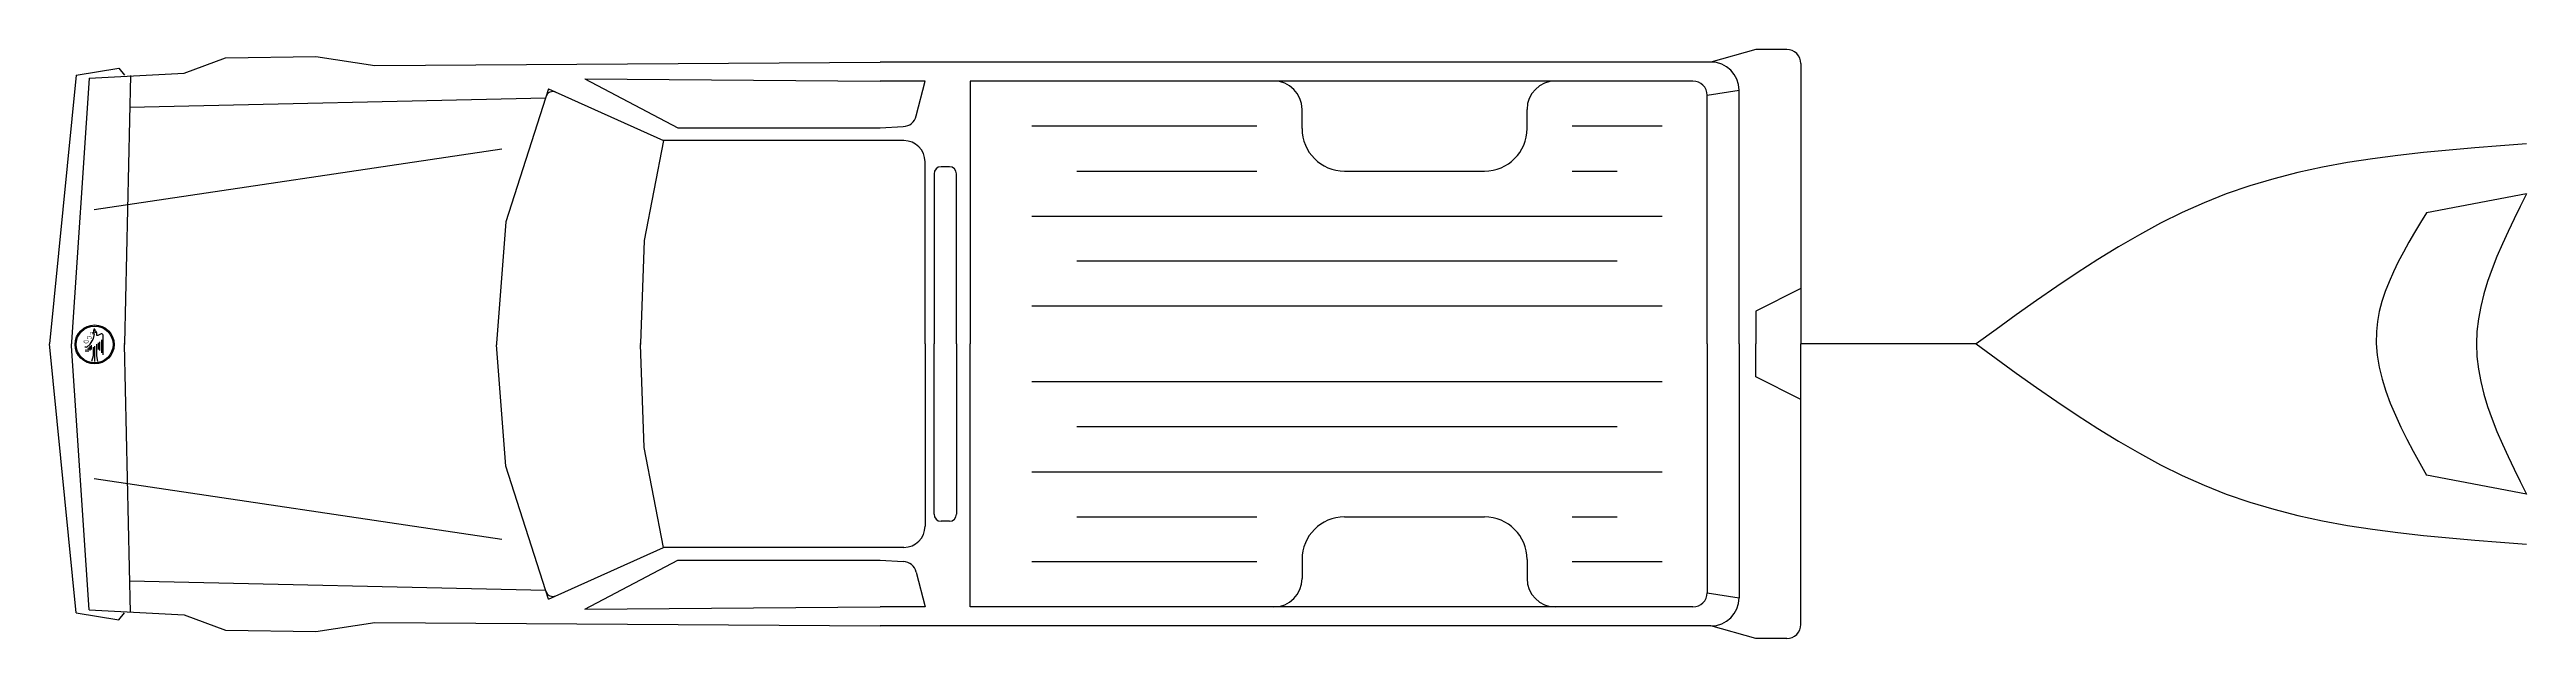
# Model space of a CAD drawing. Extents: x -2.4 to 8.5, y -1 to 0.9.
# Drawn here: x -2.36 to 5.69, y -0.97 to 0.94 of the extents above; entities that cross this region are included whole.
import ezdxf
from ezdxf.enums import TextEntityAlignment as Align

# ---------------------------------------------------------------- set-up
doc = ezdxf.new("R2010")
doc.units = 0
doc.header["$MEASUREMENT"] = 0
doc.layers.add('AUTOS', color=1, linetype='CONTINUOUS')

msp = doc.modelspace()

# ---------------------------------------------------------------- linework, layer by layer
at = {"layer": 'AUTOS'}
for points in [[(-1.9227, 0.8667), (-1.7881, 0.9161)], [(-1.7881, 0.9161), (-1.4941, 0.9206)], [(-1.4941, 0.9206), (-1.3026, 0.892)], [(-1.3026, 0.892), (0.3387, 0.9029)], [(3.0384, 0.9029), (0.3387, 0.9029)], [(3.1848, 0.9436), (3.0384, 0.9029)], [(3.2851, 0.9436), (3.1848, 0.9436)], [(3.3311, 0.8976), (3.3311, -0.0138)], [(-2.2731, 0.8598), (-2.3598, -0.0138)], [(-2.2311, 0.8505), (-2.2883, -0.0082), (-2.288, -0.0138)], [(-2.2731, 0.8598), (-2.1343, 0.883)], [(-2.2311, 0.8505), (-1.9227, 0.8667)], [(-2.1343, 0.883), (-2.1159, 0.8599)], [(-2.0963, 0.8587), (-2.1161, -0.012)], [(-0.7384, 0.8153), (-0.8766, 0.3833)], [(-0.7384, 0.8153), (-0.3653, 0.6475)], [(-0.6201, 0.8485), (0.3387, 0.841)], [(-0.6201, 0.8485), (-0.3177, 0.6892)], [(0.485, 0.841), (0.3387, 0.841)], [(0.4567, 0.7278), (0.485, 0.841)], [(0.6312, 0.841), (0.6312, -0.0138)], [(2.9804, 0.841), (0.6312, 0.841)], [(1.618, 0.841), (1.5637, 0.841)], [(2.7339, 0.841), (2.5333, 0.841)], [(3.0264, 0.795), (3.1304, 0.8109)], [(3.1304, -0.0138), (3.1304, 0.8109)], [(-2.1, 0.7564), (-0.7476, 0.7867)], [(1.71, 0.6864), (1.71, 0.749)], [(2.4413, 0.6864), (2.4413, 0.749)], [(3.0264, -0.0138), (3.0264, 0.795)], [(-0.3653, 0.6475), (-0.4275, 0.3226)], [(0.416, 0.6475), (-0.3653, 0.6475)], [(-0.3177, 0.6892), (0.3387, 0.6892)], [(0.3387, 0.6892), (0.4143, 0.693)], [(1.5637, 0.6947), (0.8324, 0.6947)], [(2.8802, 0.6947), (2.5876, 0.6947)], [(-2.2145, 0.423), (-0.8901, 0.6208)], [(0.485, -0.0138), (0.485, 0.5785)], [(5.6888, 0.6366), (5.6048, 0.6303), (5.5209, 0.6238), (5.4373, 0.6166), (5.3539, 0.6086), (5.2711, 0.5993), (5.1888, 0.5884), (5.1072, 0.5758), (5.0263, 0.5609), (4.9464, 0.5436), (4.8675, 0.5236), (4.7897, 0.5005), (4.7132, 0.474), (4.6411, 0.4452), (4.5701, 0.4134), (4.5001, 0.3787), (4.4311, 0.3415), (4.3629, 0.302), (4.2955, 0.2605), (4.2286, 0.2174), (4.1623, 0.1729), (4.0964, 0.1272), (4.0309, 0.0806), (3.9655, 0.0336), (3.9002, -0.0138)], [(0.5142, 0.5395), (0.5142, -0.0138)], [(0.5644, 0.5625), (0.5372, 0.5625)], [(0.5874, -0.0138), (0.5874, 0.5395)], [(0.9786, 0.5484), (1.5637, 0.5484)], [(1.848, 0.5484), (2.3033, 0.5484)], [(2.5876, 0.5484), (2.7339, 0.5484)], [(5.3636, 0.413), (5.3443, 0.381), (5.3253, 0.349), (5.3068, 0.317), (5.289, 0.2849), (5.2721, 0.2529), (5.2565, 0.2207), (5.2422, 0.1886), (5.2297, 0.1564), (5.2191, 0.1241), (5.2106, 0.0918), (5.2045, 0.0593), (5.201, 0.0268), (5.2005, -0.0117), (5.2036, -0.0503), (5.2101, -0.089), (5.2196, -0.1279), (5.2318, -0.1668), (5.2463, -0.2057), (5.2628, -0.2448), (5.2809, -0.2839), (5.3004, -0.323), (5.3209, -0.3622), (5.3421, -0.4014), (5.3636, -0.4406)], [(5.6888, 0.474), (5.3636, 0.413)], [(5.6888, 0.474), (5.6685, 0.4333), (5.6485, 0.3927), (5.6291, 0.352), (5.6105, 0.3114), (5.593, 0.2707), (5.577, 0.2301), (5.5626, 0.1894), (5.5503, 0.1488), (5.5402, 0.1081), (5.5326, 0.0675), (5.5278, 0.0268), (5.5262, -0.0138), (5.5278, -0.0545), (5.5326, -0.0951), (5.5402, -0.1358), (5.5503, -0.1764), (5.5626, -0.2171), (5.577, -0.2577), (5.593, -0.2984), (5.6105, -0.339), (5.6291, -0.3797), (5.6485, -0.4203), (5.6685, -0.461), (5.6888, -0.5016)], [(-0.8766, 0.3833), (-0.9071, -0.0114)], [(-0.4275, 0.3226), (-0.4392, -0.0119)], [(0.8324, 0.4021), (2.8802, 0.4021)], [(2.7339, 0.2559), (0.9786, 0.2559)], [(3.3311, 0.1662), (3.1848, 0.0931), (3.1848, -0.0138)], [(2.8802, 0.1096), (0.8324, 0.1096)], [(-2.2208, -0.0034), (-2.2173, 0.0037), (-2.2151, 0.0142), (-2.2159, 0.0248), (-2.2164, 0.0318)], [(-2.2149, 0.0344), (-2.2173, 0.0336)], [(-2.2112, 0.0283), (-2.212, 0.0283), (-2.212, 0.0323)], [(-2.2102, 0.0248), (-2.2102, 0.0222)], [(-2.2032, 0.0142), (-2.2067, 0.0142), (-2.2067, 0.0238)], [(-2.1917, 0.0188), (-2.2032, 0.0142)], [(-2.1913, 0.0001), (-2.1913, -0.0421)], [(-2.1856, -0.0492), (-2.1856, 0.0146)], [(-2.2731, -0.8874), (-2.3598, -0.0138)], [(-2.2311, -0.8782), (-2.2883, -0.0195), (-2.288, -0.0138)], [(-2.2454, -0.0228), (-2.2419, -0.0228), (-2.2384, -0.0245)], [(-2.241, -0.039), (-2.241, -0.032)], [(-2.2384, -0.0245), (-2.2278, -0.0139), (-2.2208, -0.0034)], [(-2.2358, -0.0285), (-2.2358, -0.039)], [(-2.2322, -0.025), (-2.2322, -0.032)], [(-2.2287, -0.021), (-2.2287, -0.0351)], [(-2.2234, -0.0316), (-2.2234, -0.0175)], [(-2.2181, -0.0245), (-2.2181, -0.0527), (-2.2234, -0.0703)], [(-2.2129, -0.0703), (-2.2129, -0.021)], [(-2.2076, -0.0139), (-2.2076, -0.0527), (-2.2041, -0.0703)], [(-2.2023, -0.0104), (-2.2023, -0.0316)], [(-2.197, -0.0069), (-2.197, -0.0351)], [(-2.116, -0.0138), (-2.1161, -0.0125)], [(-2.116, -0.0138), (-2.1161, -0.0151)], [(-2.0963, -0.8864), (-2.1161, -0.0156)], [(-0.8766, -0.411), (-0.9071, -0.0162)], [(-0.4391, -0.0138), (-0.4392, -0.0127)], [(-0.4391, -0.0138), (-0.4392, -0.015)], [(-0.4275, -0.3502), (-0.4392, -0.0158)], [(0.485, -0.0138), (0.485, -0.6061)], [(0.5142, -0.5671), (0.5142, -0.0138)], [(0.5874, -0.0138), (0.5874, -0.5671)], [(0.6312, -0.8686), (0.6312, -0.0138)], [(3.0264, -0.0138), (3.0264, -0.8226)], [(3.1304, -0.0138), (3.1304, -0.8385)], [(3.3311, -0.1938), (3.1848, -0.1207), (3.1848, -0.0138)], [(3.9002, -0.0138), (3.8294, -0.0138), (3.7595, -0.0138), (3.6916, -0.0138), (3.6267, -0.0138), (3.5657, -0.0138), (3.5096, -0.0138), (3.4594, -0.0138), (3.4161, -0.0138), (3.3806, -0.0138), (3.354, -0.0138), (3.3371, -0.0138), (3.3311, -0.0138), (3.3311, -0.0138), (3.3311, -0.0138), (3.3311, -0.0138), (3.3311, -0.0138), (3.3311, -0.0138), (3.3311, -0.0138), (3.3311, -0.0138), (3.3311, -0.0138), (3.3311, -0.0138), (3.3311, -0.0138), (3.3311, -0.0138), (3.3311, -0.0138)], [(3.3311, -0.9252), (3.3311, -0.0138)], [(3.9002, -0.0138), (3.9655, -0.0612), (4.0309, -0.1083), (4.0964, -0.1548), (4.1623, -0.2005), (4.2286, -0.245), (4.2955, -0.2882), (4.3629, -0.3296), (4.4311, -0.3691), (4.5001, -0.4063), (4.5701, -0.441), (4.6411, -0.4729), (4.7132, -0.5016), (4.7897, -0.5281), (4.8675, -0.5512), (4.9464, -0.5713), (5.0263, -0.5885), (5.1072, -0.6034), (5.1888, -0.6161), (5.2711, -0.6269), (5.3539, -0.6362), (5.4373, -0.6443), (5.5209, -0.6514), (5.6048, -0.658), (5.6888, -0.6642)], [(2.8802, -0.1372), (0.8324, -0.1372)], [(2.7339, -0.2835), (0.9786, -0.2835)], [(-0.3653, -0.6751), (-0.4275, -0.3502)], [(-2.2145, -0.4506), (-0.8901, -0.6484)], [(-0.7384, -0.8429), (-0.8766, -0.411)], [(0.8324, -0.4298), (2.8802, -0.4298)], [(5.6888, -0.5016), (5.3636, -0.4406)], [(0.5644, -0.5901), (0.5372, -0.5901)], [(0.9786, -0.576), (1.5637, -0.576)], [(1.848, -0.576), (2.3033, -0.576)], [(2.5876, -0.576), (2.7339, -0.576)], [(-0.7384, -0.8429), (-0.3653, -0.6751)], [(-0.6201, -0.8761), (-0.3177, -0.7168)], [(0.416, -0.6751), (-0.3653, -0.6751)], [(-0.3177, -0.7168), (0.3387, -0.7168)], [(0.3387, -0.7168), (0.4143, -0.7206)], [(1.5637, -0.7223), (0.8324, -0.7223)], [(1.71, -0.714), (1.71, -0.7766)], [(2.4413, -0.714), (2.4413, -0.7766)], [(2.8802, -0.7223), (2.5876, -0.7223)], [(-2.1, -0.784), (-0.7476, -0.8143)], [(0.4567, -0.7554), (0.485, -0.8686)], [(-2.2311, -0.8782), (-1.9227, -0.8943)], [(-0.6201, -0.8761), (0.3387, -0.8686)], [(0.485, -0.8686), (0.3387, -0.8686)], [(2.9804, -0.8686), (0.6312, -0.8686)], [(1.618, -0.8686), (1.5637, -0.8686)], [(2.7339, -0.8686), (2.5333, -0.8686)], [(3.0264, -0.8226), (3.1304, -0.8385)], [(-2.2731, -0.8874), (-2.1343, -0.9106)], [(-2.1343, -0.9106), (-2.1159, -0.8876)], [(-1.9227, -0.8943), (-1.7881, -0.9437)], [(-1.7881, -0.9437), (-1.4941, -0.9483)], [(-1.4941, -0.9483), (-1.3026, -0.9196)], [(-1.3026, -0.9196), (0.3387, -0.9305)], [(3.0384, -0.9305), (0.3387, -0.9305)], [(3.1848, -0.9712), (3.0384, -0.9305)], [(3.2851, -0.9712), (3.1848, -0.9712)]]:
    msp.add_lwpolyline(points, dxfattribs=at)
for radius in [0.0634, 0.0599]:
    msp.add_circle((-2.2133, -0.0154), radius, dxfattribs=at)
for centre, radius, start, end in [((3.0384, 0.8109), 0.092, 0, 90), ((3.2851, 0.8976), 0.046, 0, 90), ((-0.7244, 0.7837), 0.023, 65.7973, 162.2544), ((1.618, 0.749), 0.092, 0, 90), ((2.5333, 0.749), 0.092, 90, 180), ((2.9804, 0.795), 0.046, 0, 90), ((0.412, 0.7389), 0.046, 272.8676, 345.967), ((0.416, 0.5785), 0.069, 0, 90), ((1.848, 0.6864), 0.138, 180, 270), ((2.3033, 0.6864), 0.138, 270, 0), ((0.5372, 0.5395), 0.023, 90, 180), ((0.5644, 0.5395), 0.023, 0, 90), ((-2.2142, 0.0323), 0.00225, 0, 108.3813), ((-2.2112, 0.0238), 0.00449, 0, 90), ((-2.1901, 0.0146), 0.00449, 0, 111.8101), ((-2.1046, -0.0123), 0.0115, 178.7045, 181.2928), ((-2.1046, -0.0154), 0.0115, 178.7072, 181.2955), ((-0.8956, -0.0123), 0.0115, 175.5832, 184.4141), ((-0.8956, -0.0154), 0.0115, 175.586, 184.4167), ((-0.4277, -0.0123), 0.0115, 177.9958, 182.0015), ((-0.4277, -0.0154), 0.0115, 177.9985, 182.0042), ((0.416, -0.6061), 0.069, 270, 0), ((0.5372, -0.5671), 0.023, 180, 270), ((0.5644, -0.5671), 0.023, 270, 0), ((1.848, -0.714), 0.138, 90, 180), ((2.3033, -0.714), 0.138, 0, 90), ((0.412, -0.7666), 0.046, 14.033, 87.1324), ((1.618, -0.7766), 0.092, 270, 0), ((2.5333, -0.7766), 0.092, 180, 270), ((-0.7244, -0.8113), 0.023, 197.7455, 294.2027), ((2.9804, -0.8226), 0.046, 270, 0), ((3.0384, -0.8385), 0.092, 270, 0), ((3.2851, -0.9252), 0.046, 270, 0)]:
    msp.add_arc(centre, radius, start, end, dxfattribs=at)

# ---------------------------------------------------------------- texts
for s, height, p, p2 in [('C', 0.0158, (-2.2384, 0.0125), (-2.2384, 0.0019)), ('E', 0.0159, (-2.2278, 0.0266), (-2.2278, 0.016)), ('D', 0.0159, (-2.249, -0.0016), (-2.249, -0.0122))]:
    msp.add_text(s, height=height, rotation=270, dxfattribs=at).set_placement(p, p2, align=Align.ALIGNED)

doc.saveas('drawing.dxf')
